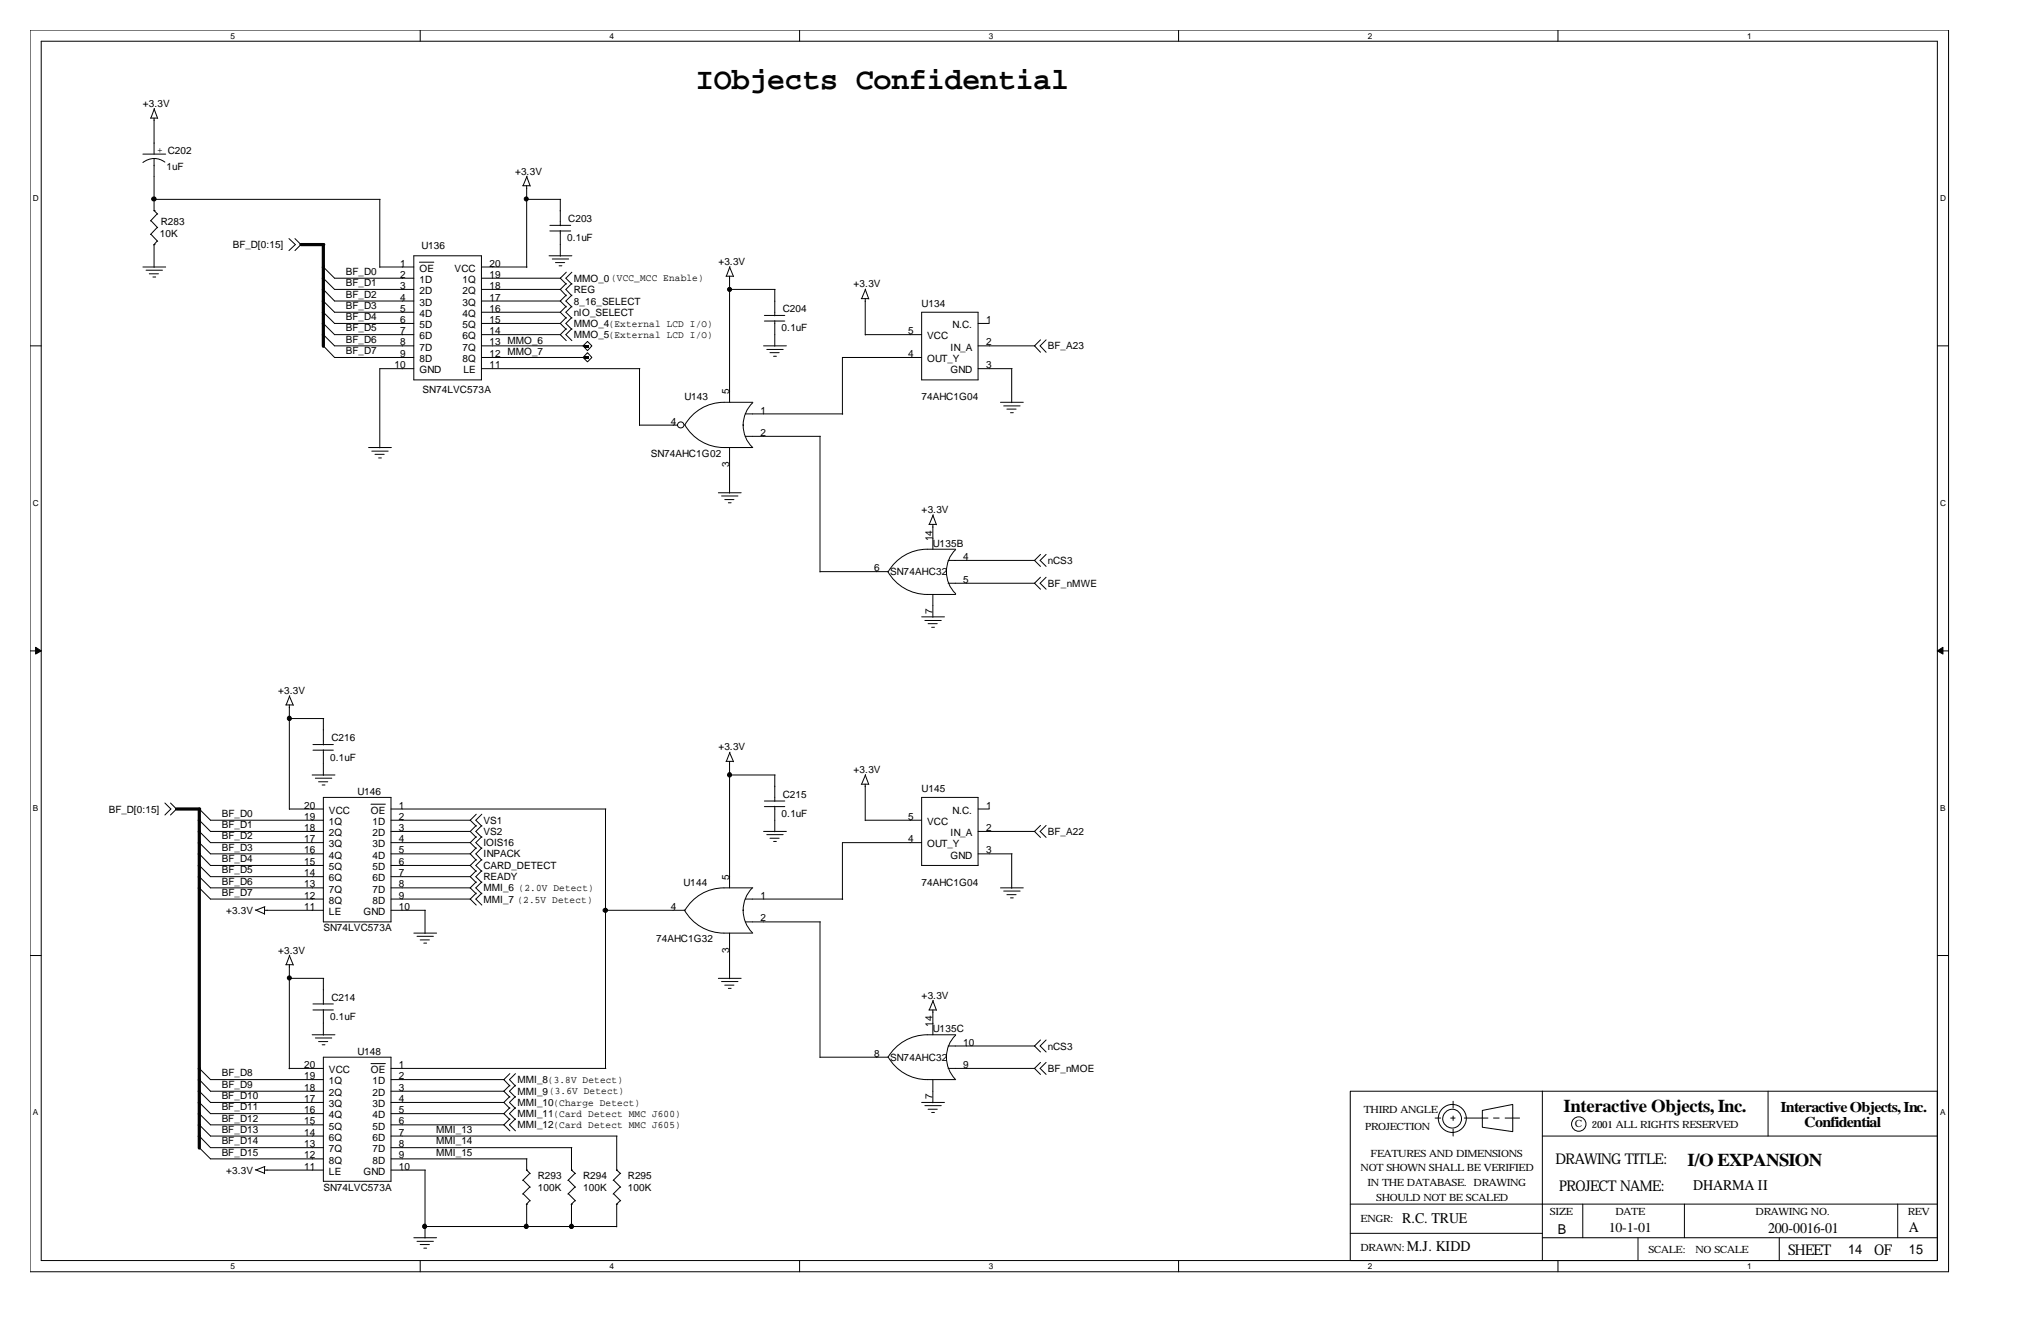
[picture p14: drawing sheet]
<svg xmlns="http://www.w3.org/2000/svg" width="432mm" height="279mm" viewBox="0 0 432 279" stroke-linecap="round" stroke-linejoin="round" font-family="sans-serif">
<defs><g id="words">
<text font-size="6.4" x="147.2" y="18.8">IObjects Confidential</text>
<g font-size="3.8">
<text x="330.8" y="235.3">Interactive Objects, Inc.</text>
<text x="357" y="246.7">I/O EXPANSION</text>
</g>
<g font-size="3.1">
<text x="376.7" y="235.3">Interactive Objects, Inc.</text>
<text x="381.7" y="238.4">Confidential</text>
<text x="329.1" y="246.3">DRAWING TITLE:</text>
<text x="329.9" y="251.8">PROJECT NAME:</text>
<text x="358.2" y="251.7">DHARMA II</text>
<text x="296.7" y="258.7">R.C. TRUE</text>
<text x="374.1" y="260.8">200-0016-01</text>
<text x="403.9" y="260.5">A</text>
<text x="297.6" y="264.6">M.J. KIDD</text>
<text x="378.3" y="265.4">SHEET</text>
<text x="396.5" y="265.4">OF</text>
</g>
<g font-size="2.9">
<text x="329.6" y="260.9">B</text>
<text x="340.4" y="260.6">10-1-01</text>
<text x="391" y="265.3">14</text>
<text x="403.9" y="265.3">15</text>
</g>
<g font-size="2.1">
<text x="30.2" y="22.6">+3.3V</text>
<text x="33.3" y="32.3">+ C202</text>
<text x="35.2" y="36">1uF</text>
<text x="109" y="36.9">+3.3V</text>
<text x="34" y="47.7">R283</text>
<text x="120.2" y="47">C203</text>
<text x="33.8" y="50">10K</text>
<text x="49.3" y="52.5">BF_D[0:15]</text>
<text x="89.2" y="52.7">U136</text>
<text x="120" y="51.1">0.1uF</text>
<text x="73.2" y="58.2">BF_D0</text>
<text x="84.7" y="56.4">1</text>
<text x="84.7" y="58.8">2</text>
<text x="88.7" y="59.9">1D</text>
<text x="88.7" y="57.5">OE</text>
<text x="96.2" y="57.5">VCC</text>
<text x="97.9" y="59.9">1Q</text>
<text x="103.5" y="58.8">19</text>
<text x="103.5" y="56.4">20</text>
<text x="121.4" y="59.6">MMO_0 (VCC_MCC Enable)</text>
<text x="152" y="56">+3.3V</text>
<text x="73.2" y="60.5">BF_D1</text>
<text x="73.2" y="65.4">BF_D3</text>
<text x="73.2" y="63">BF_D2</text>
<text x="84.7" y="61.1">3</text>
<text x="84.7" y="63.6">4</text>
<text x="84.7" y="66">5</text>
<text x="88.7" y="62.2">2D</text>
<text x="88.7" y="64.7">3D</text>
<text x="97.9" y="64.7">3Q</text>
<text x="97.9" y="62.2">2Q</text>
<text x="103.5" y="66">16</text>
<text x="103.5" y="63.6">17</text>
<text x="103.5" y="61.1">18</text>
<text x="121.4" y="62">REG</text>
<text x="121.4" y="64.4">8_16_SELECT</text>
<text x="180.6" y="60.8">+3.3V</text>
<text x="195" y="64.9">U134</text>
<text x="73.2" y="70.1">BF_D5</text>
<text x="73.2" y="67.7">BF_D4</text>
<text x="84.7" y="68.3">6</text>
<text x="84.7" y="70.7">7</text>
<text x="88.7" y="67.1">4D</text>
<text x="88.7" y="69.4">5D</text>
<text x="88.7" y="71.8">6D</text>
<text x="97.9" y="71.8">6Q</text>
<text x="97.9" y="69.4">5Q</text>
<text x="97.9" y="67.1">4Q</text>
<text x="103.5" y="70.7">14</text>
<text x="103.5" y="68.3">15</text>
<text x="121.4" y="66.8">nIO_SELECT</text>
<text x="121.4" y="69.2">MMO_4(External LCD I/O)</text>
<text x="121.4" y="71.5">MMO_5(External LCD I/O)</text>
<text x="165.4" y="70.1">0.1uF</text>
<text x="165.6" y="66">C204</text>
<text x="192.1" y="70.7">5</text>
<text x="196.2" y="71.8">VCC</text>
<text x="201.5" y="69.4">N.C.</text>
<text x="208.6" y="68.3">1</text>
<text x="73.2" y="74.9">BF_D7</text>
<text x="73.2" y="72.5">BF_D6</text>
<text x="83.5" y="77.9">10</text>
<text x="84.7" y="73.1">8</text>
<text x="84.7" y="75.5">9</text>
<text x="88.7" y="74.2">7D</text>
<text x="88.7" y="76.6">8D</text>
<text x="97.9" y="76.6">8Q</text>
<text x="97.9" y="74.2">7Q</text>
<text x="103.5" y="77.9">11</text>
<text x="103.5" y="75.5">12</text>
<text x="103.5" y="73.1">13</text>
<text x="107.4" y="75.1">MMO_7</text>
<text x="107.4" y="72.7">MMO_6</text>
<text x="192.1" y="75.5">4</text>
<text x="196.2" y="76.6">OUT_Y</text>
<text x="201.1" y="74.2">IN_A</text>
<text x="208.6" y="73.1">2</text>
<text x="208.6" y="77.9">3</text>
<text x="221.7" y="73.9">BF_A23</text>
<text x="88.7" y="79">GND</text>
<text x="89.4" y="83.2">SN74LVC573A</text>
<text x="98" y="79">LE</text>
<text x="154.3" y="83.4" transform="rotate(-90 154.3 83.4)">5</text>
<text x="201.1" y="79">GND</text>
<text x="141.9" y="89.8">4</text>
<text x="144.8" y="84.7">U143</text>
<text x="160.9" y="87.5">1</text>
<text x="195" y="84.7">74AHC1G04</text>
<text x="160.9" y="92.2">2</text>
<text x="137.7" y="96.6">SN74AHC1G02</text>
<text x="154.3" y="98.8" transform="rotate(-90 154.3 98.8)">3</text>
<text x="195" y="108.5">+3.3V</text>
<text x="197.3" y="114.5" transform="rotate(-90 197.3 114.5)">14</text>
<text x="197.4" y="115.7">U135B</text>
<text x="203.8" y="118.4">4</text>
<text x="221.7" y="119.3">nCS3</text>
<text x="184.9" y="120.8">6</text>
<text x="188.3" y="121.7">SN74AHC32</text>
<text x="203.8" y="123.3">5</text>
<text x="221.7" y="124.1">BF_nMWE</text>
<text x="197.3" y="129.9" transform="rotate(-90 197.3 129.9)">7</text>
<text x="58.8" y="146.7">+3.3V</text>
<text x="69.9" y="160.9">0.1uF</text>
<text x="70.1" y="156.8">C216</text>
<text x="152" y="158.7">+3.3V</text>
<text x="180.6" y="163.5">+3.3V</text>
<text x="195" y="167.6">U145</text>
<text x="23" y="171.9">BF_D[0:15]</text>
<text x="46.9" y="172.8">BF_D0</text>
<text x="64.3" y="173.4">19</text>
<text x="64.3" y="171">20</text>
<text x="69.6" y="172.1">VCC</text>
<text x="75.6" y="168.2">U146</text>
<text x="78.5" y="172.1">OE</text>
<text x="84.4" y="171">1</text>
<text x="84.4" y="173.4">2</text>
<text x="165.4" y="172.8">0.1uF</text>
<text x="165.6" y="168.7">C215</text>
<text x="192.1" y="173.4">5</text>
<text x="201.5" y="172.1">N.C.</text>
<text x="208.6" y="171">1</text>
<text x="46.9" y="179.9">BF_D3</text>
<text x="46.9" y="177.5">BF_D2</text>
<text x="46.9" y="175.2">BF_D1</text>
<text x="64.3" y="178.1">17</text>
<text x="64.3" y="175.8">18</text>
<text x="69.6" y="179.2">3Q</text>
<text x="69.6" y="176.9">2Q</text>
<text x="69.6" y="174.5">1Q</text>
<text x="78.8" y="174.5">1D</text>
<text x="78.8" y="176.9">2D</text>
<text x="78.8" y="179.2">3D</text>
<text x="84.4" y="175.8">3</text>
<text x="84.4" y="178.1">4</text>
<text x="102.3" y="176.6">VS2</text>
<text x="102.3" y="179">IOIS16</text>
<text x="102.3" y="174.2">VS1</text>
<text x="192.1" y="178.1">4</text>
<text x="196.2" y="179.2">OUT_Y</text>
<text x="196.2" y="174.5">VCC</text>
<text x="201.1" y="176.9">IN_A</text>
<text x="208.6" y="175.8">2</text>
<text x="221.7" y="176.6">BF_A22</text>
<text x="46.9" y="182.4">BF_D4</text>
<text x="46.9" y="184.7">BF_D5</text>
<text x="64.3" y="185.3">14</text>
<text x="64.3" y="183">15</text>
<text x="64.3" y="180.5">16</text>
<text x="69.6" y="184.1">5Q</text>
<text x="69.6" y="181.6">4Q</text>
<text x="78.8" y="181.6">4D</text>
<text x="78.8" y="184.1">5D</text>
<text x="84.4" y="180.5">5</text>
<text x="84.4" y="183">6</text>
<text x="84.4" y="185.3">7</text>
<text x="102.3" y="183.8">CARD_DETECT</text>
<text x="102.3" y="181.4">INPACK</text>
<text x="201.1" y="181.6">GND</text>
<text x="208.6" y="180.5">3</text>
<text x="46.9" y="189.5">BF_D7</text>
<text x="46.9" y="187.1">BF_D6</text>
<text x="64.3" y="190.1">12</text>
<text x="64.3" y="187.7">13</text>
<text x="69.6" y="191.2">8Q</text>
<text x="69.6" y="188.8">7Q</text>
<text x="69.6" y="186.4">6Q</text>
<text x="78.8" y="186.4">6D</text>
<text x="78.8" y="188.8">7D</text>
<text x="78.8" y="191.2">8D</text>
<text x="84.4" y="187.7">8</text>
<text x="84.4" y="190.1">9</text>
<text x="102.3" y="190.9">MMI_7 (2.5V Detect)</text>
<text x="102.3" y="186.2">READY</text>
<text x="102.3" y="188.6">MMI_6 (2.0V Detect)</text>
<text x="144.6" y="187.4">U144</text>
<text x="154.3" y="186.1" transform="rotate(-90 154.3 186.1)">5</text>
<text x="160.9" y="190.1">1</text>
<text x="195" y="187.4">74AHC1G04</text>
<text x="47.8" y="193.3">+3.3V</text>
<text x="64.3" y="192.4">11</text>
<text x="68.4" y="196.9">SN74LVC573A</text>
<text x="69.6" y="193.5">LE</text>
<text x="76.9" y="193.5">GND</text>
<text x="84.4" y="192.4">10</text>
<text x="141.9" y="192.4">4</text>
<text x="160.9" y="194.9">2</text>
<text x="58.8" y="201.7">+3.3V</text>
<text x="138.9" y="199.3">74AHC1G32</text>
<text x="154.3" y="201.5" transform="rotate(-90 154.3 201.5)">3</text>
<text x="69.9" y="215.7">0.1uF</text>
<text x="70.1" y="211.7">C214</text>
<text x="195" y="211.2">+3.3V</text>
<text x="197.3" y="217.2" transform="rotate(-90 197.3 217.2)">14</text>
<text x="197.4" y="218.4">U135C</text>
<text x="203.8" y="221.1">10</text>
<text x="221.7" y="222">nCS3</text>
<text x="46.9" y="227.7">BF_D8</text>
<text x="64.3" y="225.9">20</text>
<text x="69.6" y="227">VCC</text>
<text x="75.6" y="223.2">U148</text>
<text x="78.5" y="227">OE</text>
<text x="84.4" y="225.9">1</text>
<text x="184.9" y="223.5">8</text>
<text x="188.3" y="224.4">SN74AHC32</text>
<text x="203.8" y="225.9">9</text>
<text x="221.7" y="226.7">BF_nMOE</text>
<text x="46.9" y="230.1">BF_D9</text>
<text x="46.9" y="232.5">BF_D10</text>
<text x="64.3" y="233.1">17</text>
<text x="64.3" y="230.7">18</text>
<text x="64.3" y="228.3">19</text>
<text x="69.6" y="231.8">2Q</text>
<text x="69.6" y="229.4">1Q</text>
<text x="78.8" y="229.4">1D</text>
<text x="78.8" y="231.8">2D</text>
<text x="84.4" y="228.3">2</text>
<text x="84.4" y="230.7">3</text>
<text x="84.4" y="233.1">4</text>
<text x="109.5" y="231.6">MMI_9(3.6V Detect)</text>
<text x="109.5" y="229.1">MMI_8(3.8V Detect)</text>
<text x="109.5" y="233.9">MMI_10(Charge Detect)</text>
<text x="197.3" y="232.5" transform="rotate(-90 197.3 232.5)">7</text>
<text x="46.9" y="234.9">BF_D11</text>
<text x="46.9" y="237.2">BF_D12</text>
<text x="46.9" y="239.6">BF_D13</text>
<text x="64.3" y="237.8">15</text>
<text x="64.3" y="235.5">16</text>
<text x="69.6" y="238.9">5Q</text>
<text x="69.6" y="236.6">4Q</text>
<text x="69.6" y="234.2">3Q</text>
<text x="78.8" y="234.2">3D</text>
<text x="78.8" y="236.6">4D</text>
<text x="78.8" y="238.9">5D</text>
<text x="84.4" y="235.5">5</text>
<text x="84.4" y="237.8">6</text>
<text x="92.3" y="239.6">MMI_13</text>
<text x="109.5" y="238.7">MMI_12(Card Detect MMC J605)</text>
<text x="109.5" y="236.3">MMI_11(Card Detect MMC J600)</text>
<text x="288.5" y="235.4">THIRD ANGLE</text>
<text x="288.8" y="238.9">PROJECTION</text>
<text x="333.2" y="238.4">C</text>
<text x="336.8" y="238.7">2001 ALL RIGHTS RESERVED</text>
<text x="46.9" y="242.1">BF_D14</text>
<text x="46.9" y="244.4">BF_D15</text>
<text x="64.3" y="245">12</text>
<text x="64.3" y="242.7">13</text>
<text x="64.3" y="240.2">14</text>
<text x="69.6" y="243.8">7Q</text>
<text x="69.6" y="241.3">6Q</text>
<text x="78.8" y="241.3">6D</text>
<text x="78.8" y="243.8">7D</text>
<text x="84.4" y="240.2">7</text>
<text x="84.4" y="242.7">8</text>
<text x="84.4" y="245">9</text>
<text x="92.3" y="242.1">MMI_14</text>
<text x="92.3" y="244.4">MMI_15</text>
<text x="290" y="244.7">FEATURES AND DIMENSIONS</text>
<text x="47.8" y="248.2">+3.3V</text>
<text x="64.3" y="247.4">11</text>
<text x="68.4" y="251.8">SN74LVC573A</text>
<text x="69.6" y="248.5">LE</text>
<text x="69.6" y="246.1">8Q</text>
<text x="76.9" y="248.5">GND</text>
<text x="78.8" y="246.1">8D</text>
<text x="84.4" y="247.4">10</text>
<text x="113.8" y="249.4">R293</text>
<text x="113.8" y="251.8">100K</text>
<text x="123.4" y="249.4">R294</text>
<text x="123.4" y="251.8">100K</text>
<text x="132.8" y="249.4">R295</text>
<text x="132.8" y="251.8">100K</text>
<text x="287.9" y="247.7">NOT SHOWN SHALL BE VERIFIED</text>
<text x="289.3" y="250.9">IN THE DATABASE. DRAWING</text>
<text x="291.2" y="254">SHOULD NOT BE SCALED</text>
<text x="327.9" y="257">SIZE</text>
<text x="341.8" y="257">DATE</text>
<text x="371.4" y="257">DRAWING NO.</text>
<text x="403.6" y="257">REV</text>
<text x="287.9" y="258.5">ENGR:</text>
<text x="287.9" y="264.5">DRAWN:</text>
<text x="348.7" y="264.9">SCALE:</text>
<text x="358.7" y="264.9">NO SCALE</text>
</g>
<g font-size="1.7">
<text x="48.8" y="8.2">5</text>
<text x="128.9" y="8.2">4</text>
<text x="209.2" y="8.2">3</text>
<text x="289.4" y="8.2">2</text>
<text x="369.7" y="8.2">1</text>
<text x="6.9" y="42.5">D</text>
<text x="410.5" y="42.5">D</text>
<text x="6.9" y="106.9">C</text>
<text x="410.5" y="106.9">C</text>
<text x="6.9" y="171.4">B</text>
<text x="410.5" y="171.4">B</text>
<text x="6.9" y="235.9">A</text>
<text x="410.5" y="235.9">A</text>
<text x="48.8" y="268.5">5</text>
<text x="128.9" y="268.5">4</text>
<text x="209.2" y="268.5">3</text>
<text x="289.4" y="268.5">2</text>
<text x="369.7" y="268.5">1</text>
</g>
</g></defs>
<g fill="none" stroke="#000" stroke-width=".21">
<path d="M6.3 6.4h405.9v262.6h-405.9zM8.7 8.7h401.2v257.9h-401.2zM88.9 6.4v2.3M169.2 6.4v2.3M249.3 6.4v2.3M329.6 6.4v2.3M30.2 32.6h4.9M31.8 25h1.5M32.6 33.5l1 .1 1.3 .7M32.6 33.5l-1 .2-1.4 .7M32.6 25v7.6M32.6 33.5v11.1"/>
<path d="M32.6 23l.8 2.1M32.7 22.9l-.8 2.1M110.6 39.3h1.5M111.4 39.3v17.3M111.4 37.3l.8 2.1M111.5 37.3l-.8 2M30.2 56.5h4.9M30.9 57.2h3.5M31.6 57.9h1.9M31.9 46.7l1.5 1.5M31.9 49.5l1.5 1.6M32.3 58.6h.6"/>
<path d="M32.6 44.5h.1M32.6 51.7h.1M32.6 51.7v4.9M32.6 44.5l.8 .8M32.6 42.2h47.8M33.3 45.2l-1.5 1.5M33.3 48.1l-1.5 1.5M33.3 51l-.8 .8M61.1 50.5l1.4 1.2-1.4 1.3M62.4 50.5l1.3 1.2-1.3 1.3M68.3 56.4l2.5 2.4h16.7M68.3 58.8l2.5 2.4h16.7"/>
<path d="M80.3 56.5h7.2M80.3 42.2v14.4M87.5 54.1h14.4v26.2h-14.4zM88.7 55.5h3.1M101.9 56.5h9.6M101.9 58.8h16.7M111.4 42.2h7.2M116.2 54.1h4.8M116.3 47.7h4.4M116.3 48.9h4.4M116.8 54.8h3.5M117.5 55.5h2"/>
<path d="M118.3 56.2h.6M118.5 42.2v5.6M118.5 48.8v5.4M119.8 57.6l-1.3 1.2 1.3 1.3M119.8 59.9l-1.3 1.3 1.3 1.4M121 57.6l-1.3 1.2 1.3 1.3M121 59.9l-1.3 1.3 1.3 1.4M153.6 58.4h1.5M154.3 58.4v26.7M154.3 56.5l.9 2M154.4 56.4l-.7 2M6.3 73.2h2.4"/>
<path d="M68.3 70.7l2.5 2.5h16.7M68.3 63.6l2.5 2.4h16.7M68.3 66l2.5 2.4h16.7M68.3 73.1l2.5 2.5h16.7M68.3 68.3l2.5 2.5h16.7M68.3 61.1l2.5 2.6h16.7M87.5 78h-7.2v16.7M101.9 73.2h21.5M101.9 66h16.7M101.9 68.4h16.7M101.9 78h33.5M101.9 75.6h21.5"/>
<path d="M101.9 70.8h16.7M101.9 61.2h16.7M101.9 63.7h16.7M119.8 62.4l-1.3 1.3 1.3 1.2M119.8 64.8l-1.3 1.2 1.3 1.3M119.8 67.1l-1.3 1.3 1.3 1.3M119.8 69.5l-1.3 1.3 1.3 1.3M121 62.4l-1.3 1.3 1.3 1.2M121 64.8l-1.3 1.2 1.3 1.3M121 67.1l-1.3 1.3 1.3 1.3M121 69.5l-1.3 1.3 1.3 1.3M123.4 73.2l.9-1 .9 1-.9 1z"/>
<path d="M123.4 73.2h.1M123.4 75.6h.1M124.3 74.6l.9 1-.9 .9-.9-.9zM135.3 78v12M154.3 61.2h9.7M161.5 73.2h4.9M161.7 66.7h4.3M161.7 67.9h4.3M162.2 73.9h3.5M162.9 74.6h1.9M163.7 75.4h.6M163.9 61.2v5.6"/>
<path d="M163.9 67.8v5.4M182.2 63.2h1.5M183 63.2v7.7M183 61.2l.8 2M183 70.8h12M183.1 61.1l-.8 2.1M195 66h11.9v14.3h-11.9zM195 75.6h-16.8v12M206.9 73.2h12M206.9 68.4h2.4M206.9 78h7.2M214 78v7.2"/>
<path d="M220.1 71.9l-1.2 1.3 1.2 1.3M221.3 71.9l-1.3 1.3 1.3 1.3M409.9 73.2h2.3M78 94.7h4.8M78.7 95.4h3.4M79.3 96.1h2M80.1 96.9h.6M135.3 89.9h8M144.9 89.8a9.5 9.5 0 0 0 8.3 4.9h6.1M154.3 94.7v9.6M157.6 87.5h20.7M157.6 92.3h16"/>
<path d="M159.3 85.1h-6.1a9.5 9.5 0 0 0-8.3 4.8M159.3 85.2a6.6 6.6 0 0 0-2.1 4.7 6.4 6.4 0 0 0 2 4.7M173.5 92.3v28.7M211.7 85.1h4.8M212.3 85.9h3.5M213 86.5h2M213.8 87.3h.6M152 104.2h4.8M152.7 104.9h3.4M153.3 105.7h2M154.1 106.3h.6M196.5 110.9h1.5"/>
<path d="M197.4 110.9v5.3M197.4 109l.7 2M197.4 108.9l-.8 2M200.6 118.5h18.3M202.2 116.2h-6a9.5 9.5 0 0 0-8.3 4.8M202.2 116.2a6.3 6.3 0 0 0-2 4.7v-.1a6.4 6.4 0 0 0 2 4.8M220.1 117.3l-1.2 1.2 1.2 1.3M221.3 117.3l-1.3 1.2 1.3 1.3M6.3 137.7h2.4M173.5 120.9h14.3M187.8 120.8a9.6 9.6 0 0 0 8.4 4.9h6M195 130.5h4.8"/>
<path d="M195.7 131.2h3.4M196.3 131.9h2M197.1 132.7h.6M197.4 125.7v4.9M200.6 123.4h18.3M220.1 122.1l-1.2 1.3 1.2 1.2M221.3 122.1l-1.3 1.3 1.3 1.2M409.9 137.7h2.3M60.5 149.1h1.5M61.2 149.1v22.1M61.2 147.2l.9 2M61.2 152h7.3"/>
<path d="M61.3 147.2l-.8 1.9M66.2 157.5h4.3M66.2 158.7h4.3M68.4 152v5.6M68.4 158.6v5.4M154.3 159.2l.9 1.9M154.4 159.1l-.7 1.9M34.9 169.8l1.3 1.3-1.3 1.3M36.1 169.8l1.2 1.3-1.2 1.3M42.1 173.4l2.4 2.5h23.9M42.1 178.1l2.4 2.5h23.9M42.1 175.8l2.4 2.4h23.9"/>
<path d="M42.1 171l2.4 2.5h23.9M61.2 171.1h7.2M66 163.9h4.9M66.7 164.6h3.5M67.4 165.4h1.9M68.2 166h.5M68.4 168.7h14.3v26.3h-14.3zM78.5 170.1h3M82.7 175.9h16.9M82.7 171.1h45.5M82.7 178.2h16.9M82.7 173.5h16.9"/>
<path d="M100.8 174.6l-1.3 1.3 1.3 1.2M100.8 177l-1.3 1.2 1.3 1.3M100.8 172.2l-1.3 1.3 1.3 1.3M100.8 179.3l-1.3 1.3 1.3 1.3M101.9 174.6l-1.2 1.3 1.2 1.2M101.9 177l-1.2 1.2 1.2 1.3M101.9 172.2l-1.2 1.3 1.2 1.3M101.9 179.3l-1.2 1.3 1.2 1.3M128.1 171.1v54.9M153.6 161h1.5M154.3 161v26.8M154.3 163.9h9.7"/>
<path d="M161.5 175.9h4.9M161.7 169.4h4.3M161.7 170.6h4.3M162.2 176.5h3.5M162.9 177.3h1.9M163.7 178h.6M163.9 163.9v5.6M163.9 170.5v5.4M182.2 165.9h1.5M183 165.9v7.7M183 163.9l.8 2M183 173.5h12"/>
<path d="M183.1 163.8l-.8 2.1M195 168.7h11.9v14.3h-11.9zM195 178.2h-16.8v12M206.9 175.9h12M206.9 171.1h2.4M220.1 174.6l-1.2 1.3 1.2 1.2M221.3 174.6l-1.3 1.3 1.3 1.2M42.1 185.3l2.4 2.5h23.9M42.1 180.5l2.4 2.5h23.9M42.1 187.7l2.4 2.5h23.9M42.1 183l2.4 2.4h23.9M54 192.4l2 .9"/>
<path d="M56 191.9v1.5M56 192.5h12.4M56 191.8l-1.9 .7M82.7 187.8h16.9M82.7 192.5h7.3M82.7 183h16.9M82.7 180.6h16.9M82.7 190.2h16.9M82.7 185.4h16.9M87.5 197.4h4.9M88.2 198h3.5M88.9 198.8h1.9"/>
<path d="M89.7 199.5h.6M89.9 192.5v4.9M100.8 188.9l-1.3 1.3 1.3 1.2M100.8 184.1l-1.3 1.3 1.3 1.3M100.8 181.8l-1.3 1.2 1.3 1.3M100.8 186.5l-1.3 1.3 1.3 1.3M101.9 188.9l-1.2 1.3 1.2 1.2M101.9 184.1l-1.2 1.3 1.2 1.3M101.9 181.8l-1.2 1.2 1.2 1.3M101.9 186.5l-1.2 1.3 1.2 1.3M128 192.5h16.8M144.8 192.4a9.6 9.6 0 0 0 8.4 5h6.1"/>
<path d="M154.3 197.4v9.6M157.6 190.2h20.7M157.6 195h16M159.2 187.8a6.7 6.7 0 0 0-2 4.7 6.7 6.7 0 0 0 2 4.8M159.3 187.8h-6.1a9.5 9.5 0 0 0-8.3 4.8M173.5 195v28.7M206.9 180.6h7.2M211.7 187.8h4.8M212.3 188.5h3.5M213 189.2h2M213.8 189.9h.6M214 180.6v7.3"/>
<path d="M6.3 202.1h2.4M60.5 204h1.5M61.2 206.9h7.3M61.2 204v22.1M61.2 202.1l.9 2M61.3 202l-.8 2M66 218.9h4.9M66.2 213.6h4.3M66.2 212.3h4.3M66.7 219.5h3.5M68.4 206.9v5.5M68.4 213.5v5.4"/>
<path d="M152 206.9h4.8M152.7 207.6h3.4M153.3 208.4h2M154.1 209h.6M196.5 213.6h1.5M197.4 213.6v5.3M197.4 211.7l.7 2M197.4 211.6l-.8 2M202.2 218.9h-6a9.6 9.6 0 0 0-8.3 4.7M202.2 218.9a6.3 6.3 0 0 0-2 4.7v-.1a6.7 6.7 0 0 0 1.9 4.8M220.1 220l-1.2 1.2 1.2 1.3M221.3 220l-1.3 1.2 1.3 1.3"/>
<path d="M409.9 202.1h2.3M42.1 228.3l2.4 2.5h23.9M42.1 237.8l2.4 2.5h23.9M42.1 230.7l2.4 2.5h23.9M42.1 225.9l2.4 2.4h23.9M42.1 233.1l2.4 2.4h23.9M42.1 235.5l2.4 2.4h23.9M61.1 226h7.3M67.4 220.3h1.9M68.2 221h.5M68.4 223.6h14.3v26.3h-14.3zM78.5 225h3"/>
<path d="M82.7 230.8h24M82.7 233.2h24M82.7 226h45.5M82.7 228.3h24M82.7 235.5h24M82.7 237.9h24M107.9 236.6l-1.3 1.3 1.3 1.3M107.9 234.3l-1.3 1.2 1.3 1.3M107.9 229.5l-1.3 1.3 1.3 1.3M107.9 227.1l-1.3 1.2 1.3 1.4M107.9 231.9l-1.3 1.3 1.3 1.2M109.1 236.6l-1.3 1.3 1.3 1.3"/>
<path d="M109.1 234.3l-1.3 1.2 1.3 1.3M109.1 229.5l-1.3 1.3 1.3 1.3M109.1 227.1l-1.3 1.2 1.3 1.4M109.1 231.9l-1.3 1.3 1.3 1.2M173.5 223.6h14.3M187.9 223.5a9.5 9.5 0 0 0 8.3 4.8h6M195 233.2h4.8M195.7 233.8h3.4M196.3 234.6h2M197.1 235.3h.6M197.4 228.3v5M200.6 226h18.3"/>
<path d="M200.6 221.2h18.3M220.1 224.7l-1.2 1.3 1.2 1.2M221.3 224.7l-1.3 1.3 1.3 1.2M285.7 230.8h40.6v35.8h-40.6zM303.6 236.5h1.2M306.9 236.5h.9M307.4 232.9v1.5M307.4 236.1v.9M307.4 238.8v1.5M309.8 236.5h5M313.6 234.9l6.4-1.3v5.8l-6.4-1zM316 236.5h1.2"/>
<path d="M318.4 236.5h3.1M326.3 230.8h83.6M374.1 230.8v9.5M42.1 240.2l2.4 2.5h23.9M42.1 242.7l2.4 2.4h23.9M54 247.4l2 .8M56 246.8v1.4M56 247.5h12.4M56 246.7l-1.9 .8M82.7 240.3h47.9M82.7 247.5h7.3M82.7 242.7h38.3"/>
<path d="M82.7 245.1h28.8M89.8 259.4h40.7M89.9 247.5v14.4M110.7 249.6l1.5 1.5M110.7 252.5l1.5 1.5M111.4 247.5h.1M111.4 254.7h.1M111.4 245.1v2.5M111.4 254.7v4.8M111.4 247.5l.8 .7M112.1 248.2l-1.5 1.5M112.1 251l-1.5 1.6"/>
<path d="M112.1 253.9l-.8 .9M120.2 249.6l1.6 1.5M120.2 252.5l1.6 1.5M120.9 247.5h.1M120.9 254.7h.1M120.9 247.5l.9 .7M120.9 242.7v4.9M120.9 254.7v4.8M121.7 248.2l-1.6 1.5M121.7 251l-1.6 1.6M121.7 253.9l-.9 .9M129.8 249.6l1.5 1.5"/>
<path d="M129.8 252.5l1.5 1.5M130.5 247.5h.1M130.5 254.7h.1M130.5 247.5l.8 .7M130.5 240.3v7.3M130.5 254.7v4.8M131.2 248.2l-1.5 1.5M131.2 251l-1.5 1.6M131.2 253.9l-.8 .9M285.7 254.7h124.2M326.3 240.3h83.6M334.9 254.7v7.1"/>
<path d="M356.4 254.7v7.1M401.5 254.7v7.1M87.5 261.8h4.9M88.2 262.6h3.5M88.9 266.6v2.4M88.9 263.2h1.9M89.7 264h.6M169.2 266.6v2.4M249.3 266.6v2.4M285.7 260.9h40.6M326.3 261.8h83.6M329.6 266.6v2.4"/>
<path d="M346.5 261.8v4.8M376.4 261.8v4.8"/>
<circle cx="144" cy="89.9" r=".66"/>
<circle cx="307.2" cy="236.6" r="1.97"/>
<circle cx="307.3" cy="236.6" r="2.96"/>
<circle cx="334" cy="237.7" r="1.53"/>
</g>
<g fill="#000" stroke="#000" stroke-width=".21">
<path d="M7.5 136.9l1.2 .8-1.2 .6z" fill-rule="evenodd"/>
<path d="M409.9 137.7l1.2-.8v1.4z" fill-rule="evenodd"/>
<circle cx="32.6" cy="42.1" r=".45"/>
<circle cx="111.3" cy="42.1" r=".43"/>
<circle cx="154.3" cy="61.2" r=".43"/>
<circle cx="61.2" cy="151.9" r=".45"/>
<circle cx="154.3" cy="163.9" r=".45"/>
<circle cx="128.1" cy="192.5" r=".45"/>
<circle cx="61.2" cy="206.8" r=".43"/>
<circle cx="89.8" cy="259.4" r=".45"/>
<circle cx="111.3" cy="259.4" r=".45"/>
<circle cx="120.9" cy="259.4" r=".45"/>
</g>
<path d="M123.5 73h1v.4h-1zM123.5 75.4h1v.4h-1z" fill="#000"/>
<path d="M63.7 51.7h4.8M68.4 51.7v21.5M37.3 171.1h4.9M42.2 171.1v71.7" fill="none" stroke="#000" stroke-width=".68"/>
<use href="#words"/>
</svg>
